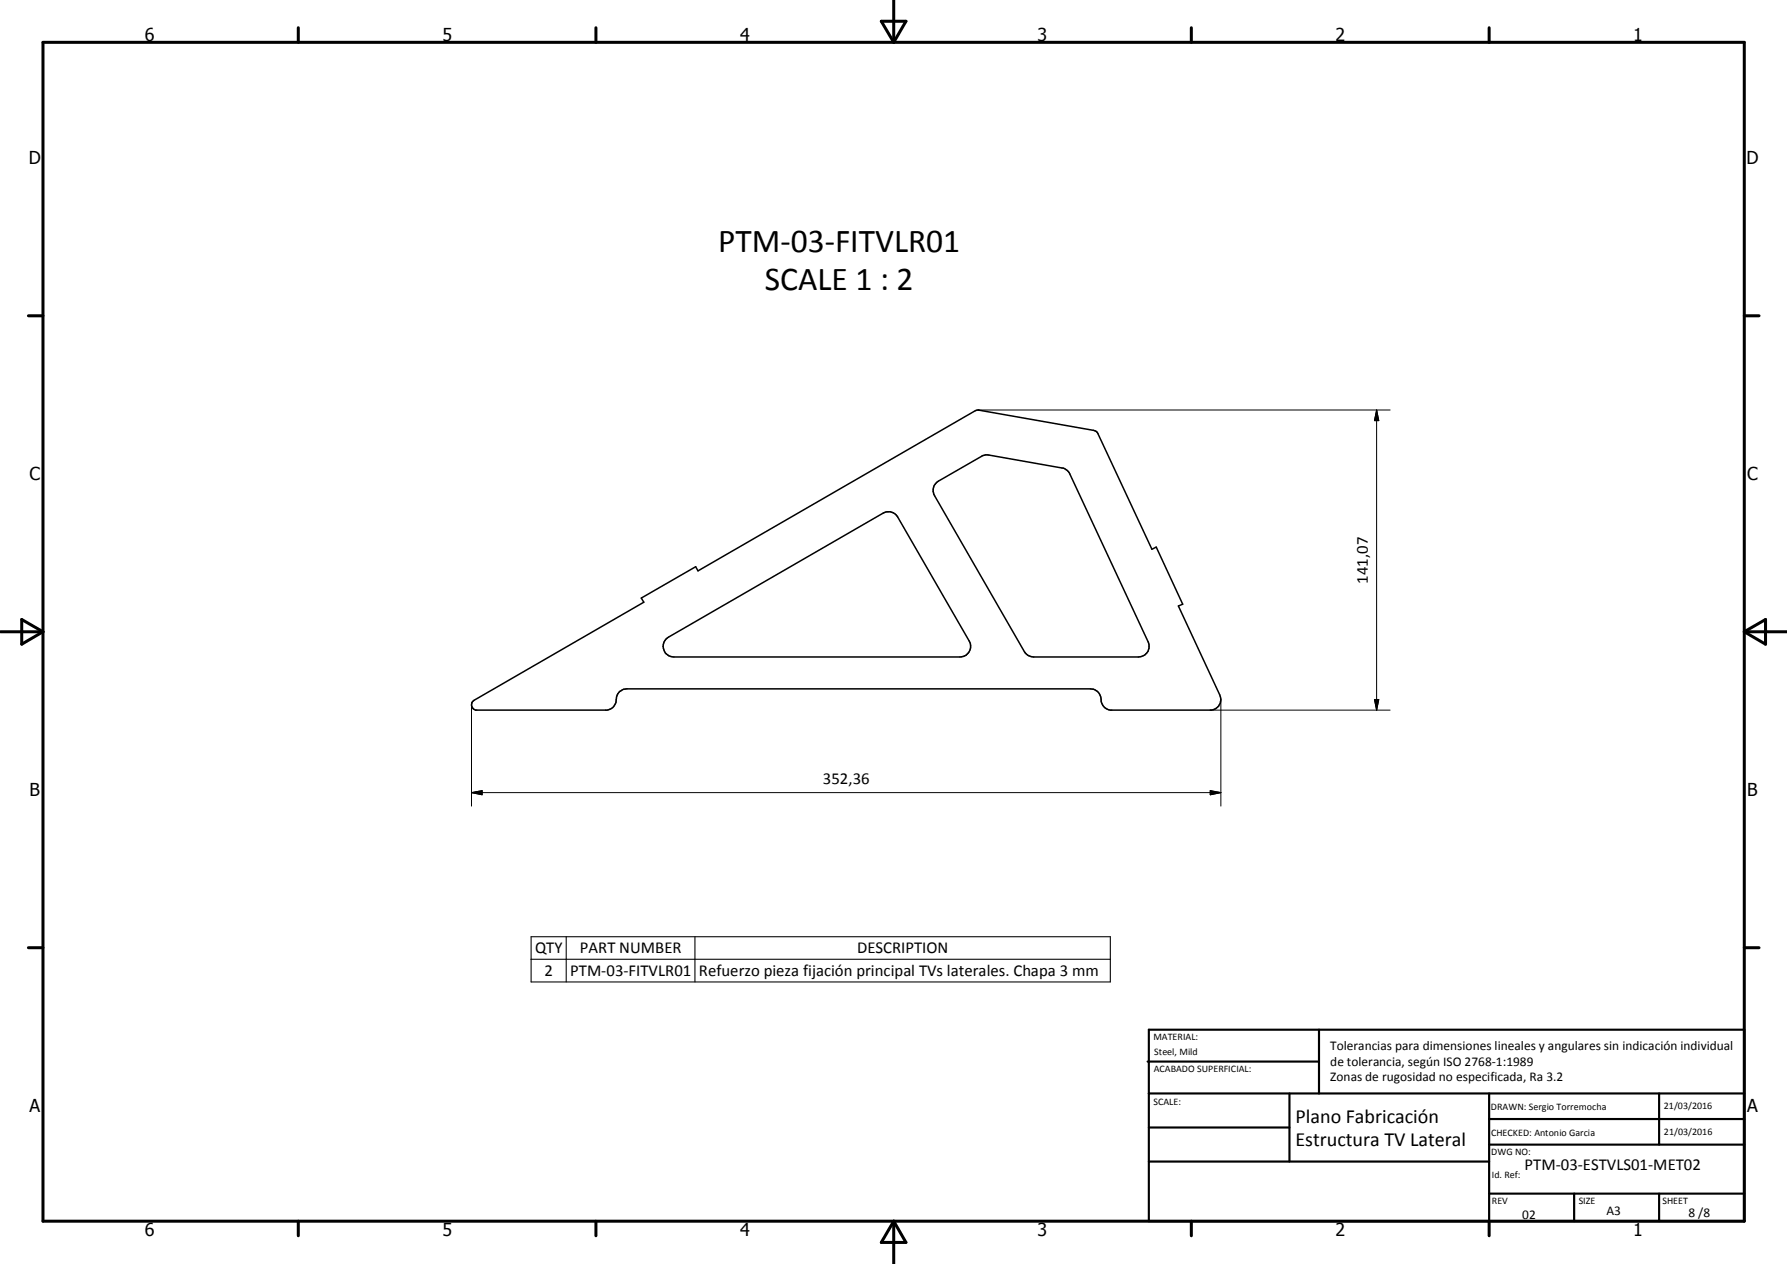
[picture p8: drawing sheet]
<svg xmlns="http://www.w3.org/2000/svg" width="420mm" height="297mm" viewBox="0 0 420 297" stroke-linecap="round" stroke-linejoin="round" font-family="sans-serif">
<defs><g id="words">
<g font-size="7.9">
<text x="168.9" y="59.2">PTM-03-FITVLR01</text>
<text x="179.9" y="68.2">SCALE 1 : 2</text>
</g>
<g font-size="4.7">
<text x="304.6" y="263.9">Plano Fabricación</text>
<text x="304.6" y="269.3">Estructura TV Lateral</text>
</g>
<g font-size="4.2">
<text x="34" y="9.6">6</text>
<text x="104" y="9.6">5</text>
<text x="174" y="9.6">4</text>
<text x="244" y="9.6">3</text>
<text x="314" y="9.6">2</text>
<text x="384" y="9.6">1</text>
<text x="6.8" y="38.7">D</text>
<text x="410.6" y="38.7">D</text>
<text x="7" y="112.9">C</text>
<text x="410.8" y="112.9">C</text>
<text x="7" y="187.1">B</text>
<text x="410.8" y="187.1">B</text>
<text x="7" y="261.4">A</text>
<text x="410.8" y="261.4">A</text>
<text x="34" y="290.4">6</text>
<text x="104" y="290.4">5</text>
<text x="174" y="290.4">4</text>
<text x="244" y="290.4">3</text>
<text x="314" y="290.4">2</text>
<text x="384" y="290.4">1</text>
</g>
<g font-size="3.9">
<text x="321.6" y="137.2" transform="rotate(-90 321.6 137.2)">141,07</text>
<text x="193.5" y="184.2">352,36</text>
<text x="125.8" y="224">QTY</text>
<text x="136.3" y="224">PART NUMBER</text>
<text x="201.5" y="224">DESCRIPTION</text>
<text x="128" y="229.4">2</text>
<text x="134.1" y="229.4">PTM-03-FITVLR01</text>
<text x="164.3" y="229.4">Refuerzo pieza fijación principal TVs laterales. Chapa 3 mm</text>
<text x="358.5" y="275">PTM-03-ESTVLS01-MET02</text>
</g>
<g font-size="3.1">
<text x="312.7" y="246.8">Tolerancias para dimensiones lineales y angulares sin indicación individual</text>
<text x="312.7" y="250.4">de tolerancia, según ISO 2768-1:1989</text>
<text x="312.7" y="254">Zonas de rugosidad no especificada, Ra 3.2</text>
<text x="357.9" y="286.4">02</text>
<text x="377.7" y="285.6">A3</text>
<text x="397" y="285.9">8 /8</text>
</g>
<g font-size="2.4">
<text x="271.2" y="244.4">MATERIAL:</text>
<text x="271.3" y="252">ACABADO SUPERFICIAL:</text>
<text x="271.4" y="247.9">Steel, Mild</text>
<text x="271.2" y="259.7">SCALE:</text>
<text x="350.6" y="260.8">DRAWN: Sergio Torremocha</text>
<text x="391.2" y="260.6">21/03/2016</text>
<text x="350.6" y="267">CHECKED: Antonio Garcia</text>
<text x="391.2" y="266.7">21/03/2016</text>
<text x="350.6" y="271.4">DWG NO:</text>
<text x="350.8" y="276.9">Id. Ref:</text>
<text x="350.8" y="282.8">REV</text>
<text x="371.2" y="282.9">SIZE</text>
<text x="390.9" y="282.9">SHEET</text>
</g>
</g></defs>
<path d="M220.1 113.5l.5-.4 10.5-6 .7-.2 18.3 3.1 .8 .5 .6 .9 18.4 39.4a2.51 2.51 0 0 1-2.2 3.6h-24.7l-1.4-.4-.7-.8-21.2-36.7a2.48 2.48 0 0 1 .4-3zM156.6 150.2l51.1-29.6a2.45 2.45 0 0 1 3.4 .9l16.8 29.1a2.51 2.51 0 0 1-2.2 3.8h-67.3a2.51 2.51 0 0 1-2.2-1.5 2.51 2.51 0 0 1 .4-2.7zM111.1 164.9l40.3-23.4-.6-1 12.8-7.3 .5 1 65.2-37.7 .7-.1 27.1 4.7 .9 .5 12.8 27.5 1.1-.5 6.2 13.4-1 .4 9.7 20.9a2.57 2.57 0 0 1-1.9 3.6h-23.9a2.6 2.6 0 0 1-2.1-2.9 2.47 2.47 0 0 0-2.5-2.1h-109a2.54 2.54 0 0 0-2.5 2.9 2.42 2.42 0 0 1-2.2 2.1h-30.9a1.28 1.28 0 0 1-.7-2z" fill="none" stroke="#000" stroke-width=".35"/>
<g fill="none" stroke="#000" stroke-width=".71">
<path d="M10.1 9.9h400v277.1h-400zM70.1 6.5v3.4M140.1 6.5v3.4M207.2 5h5.8l-2.9 4.9zM210.1 0v9.9M280.1 6.5v3.4M350.1 6.5v3.4M6.7 74.2h3.4M410.1 74.2h3.5M.1 148.5h10M5.1 145.6l5 2.9-5 2.9zM410.1 148.5h10"/>
<path d="M410.1 148.5l5-2.9v5.8zM6.7 222.7h3.4M410.1 222.7h3.5M70.1 287v3.4M140.1 287v3.4M210.1 287v10M210.1 287l2.9 5h-5.8zM280.1 287v3.4M350.1 287v3.4"/>
</g>
<g fill="none" stroke="#000" stroke-width=".51">
<path d="M269.8 249.5h40.3M270.1 242h140v45h-140zM270.1 257h140M303.2 257v16M310.1 242v15M350.1 257v30M390.1 257v12M270.1 265h33.1M270.1 273h80M350.1 269h60M350.1 263h60M350.1 280.5h60"/>
<path d="M370.1 280.5v6.5M390.1 280.5v6.5"/>
</g>
<path d="M124.9 220.1h136.2v10.7h-136.2zM124.9 225.4h136.2M133.1 220.1v10.7M163.4 220.1v10.7" fill="none" stroke="#000" stroke-width=".25"/>
<path d="M230 96.4h96.8M323.7 96.4l.5 2.4h-1zM323.7 96.4v70.5M110.9 165.7v23.7M284.6 166.9h42.2M287.1 164.4v25M323.2 164.4h1l-.5 2.5zM110.9 186.3l2.5-.5v1zM110.9 186.3h176.2M284.6 185.8l2.5 .5-2.5 .5z" fill="none" stroke="#000" stroke-width=".24"/>
<path d="M323.7 96.4l.5 2.4h-1zM323.2 164.4h1l-.5 2.5zM110.9 186.3l2.5-.5v1zM284.6 185.8l2.5 .5-2.5 .5z" fill="#000"/>
<use href="#words"/>
</svg>
